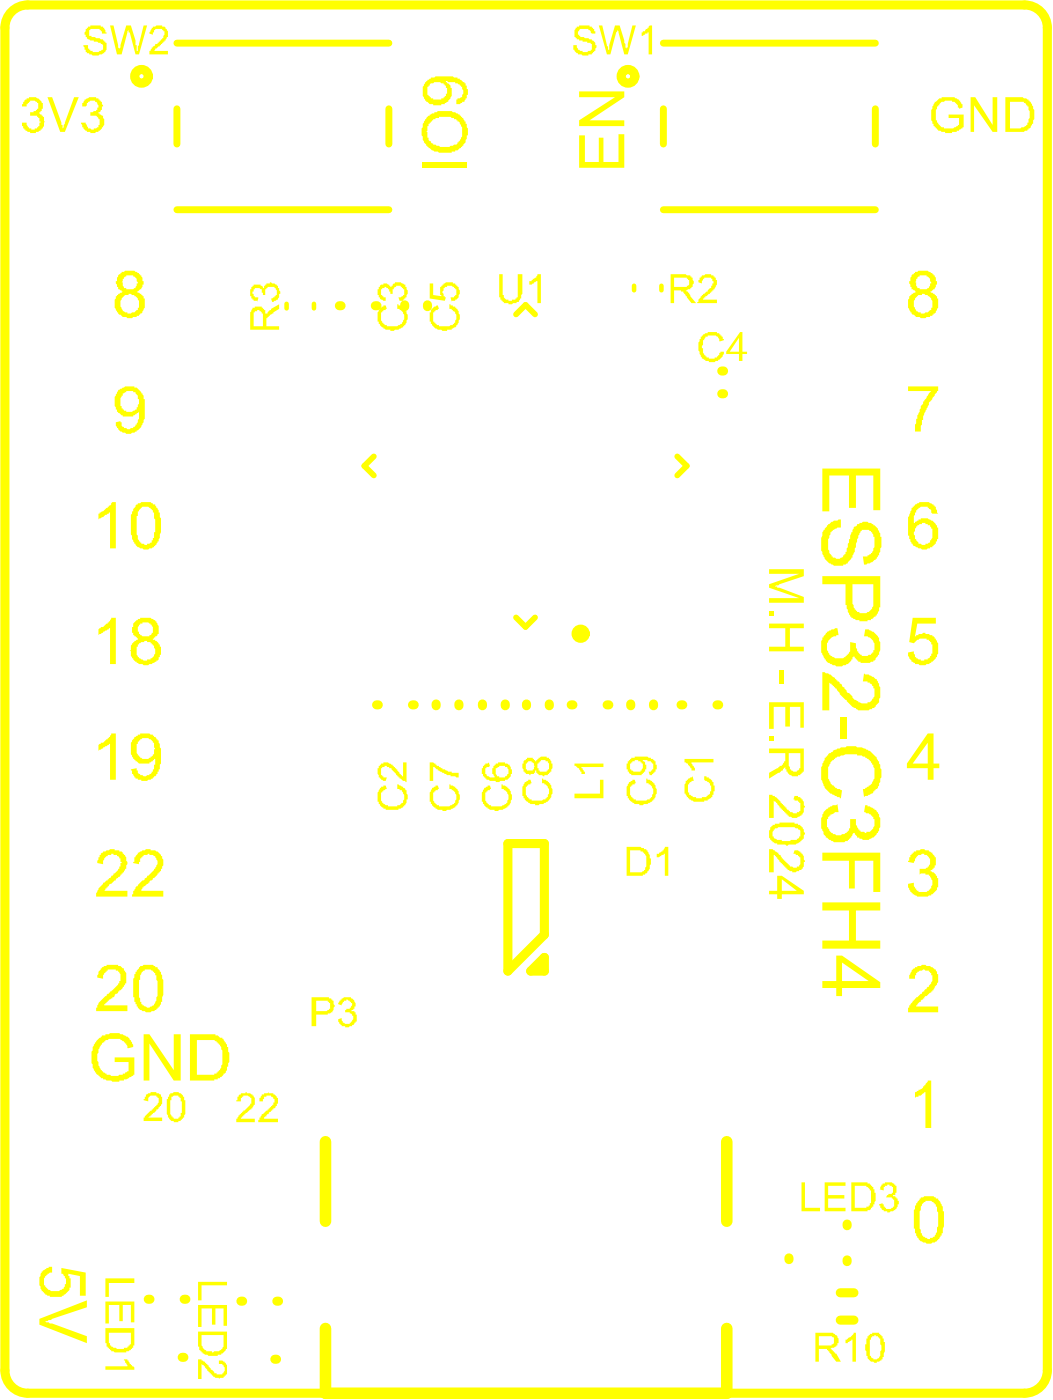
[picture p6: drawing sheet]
<svg xmlns="http://www.w3.org/2000/svg" width="77mm" height="102mm" viewBox="0 0 77 102" stroke-linecap="round" stroke-linejoin="round" font-family="sans-serif">
<g fill="none" stroke="#ff0" stroke-width=".67">
<path d="M.4 2v98.1M2 .4h72.8M76.5 2v98.1M24.8 22.3h.1M27.4 22.3h.1M29.6 22.3v.1M31.2 22.3v.1M52.7 28.8h.1M52.7 27.1h.1M27.5 51.5h.1M30.1 51.5h.2M31.9 51.4v.2"/>
<path d="M33.5 51.4v.2M35.2 51.4v.2M36.9 51.4v.2M38.5 51.4v.2M40.1 51.4v.2M41.7 51.5h.1M44.3 51.5h.2M46.1 51.4v.2M47.7 51.4v.2M49.7 51.5h.2M52.4 51.5h.1M37.1 61.6h2.7v6.7l-2.7 2.7z"/>
<path d="M38.8 71l1-1v1zM10.8 94.9h.2M13.3 99.2h.1M13.5 94.9h.1M17.6 95.1h.1M20.1 99.3h.1M20.2 95.1h.1M57.6 91.9v.1M61.4 96.5h1M61.4 94.5h1M61.9 92.1v.1M61.9 89.4v.2"/>
<path d="M2 101.8h72.8"/>
</g>
<path d="M23.8 97.1v4.7h29.3v-4.7M23.8 83.4v5.8M53.1 83.4v5.8" fill="none" stroke="#ff0" stroke-width=".85"/>
<path d="M12.9 15.3h15.5M12.9 3.2h15.5M12.9 8v2.5M28.4 8v2.5M48.4 15.3h15.5M48.4 3.2h15.5M48.4 8v2.5M63.9 8v2.5" fill="none" stroke="#ff0" stroke-width=".51"/>
<path d="M20.9 22.2v.3M22.9 22.2v.3M46.3 20.9v.3M48.3 20.9v.3" fill="none" stroke="#ff0" stroke-width=".33"/>
<path d="M27.3 33.4l-.7 .6 .7 .7M37.7 23l.7-.7 .7 .7M49.5 33.4l.7 .6-.7 .7M37.7 45.1l.7 .7 .7-.7" fill="none" stroke="#ff0" stroke-width=".42"/>
<g fill="#ff0">
<path d="M56.2 41.6h2.5v.5l-2.1 .8 2.1 .7v.4h-2.5v-.3h2.2l-2.2-.8v-.2l2.2-.8h-2.2z"/>
<path d="M56.2 44.6h.3v.4h-.3z"/>
<path d="M56.2 45.6h2.5v.3h-1v1.4h1v.3h-2.5v-.3h1.2v-1.4h-1.2z"/>
<path d="M56.9 48.9h.4v1.1h-.4z"/>
<path d="M56.2 51.3h2.5v1.9h-.2v-1.5h-.8v1.4h-.3v-1.4h-.9v1.6h-.3z"/>
<path d="M56.2 53.8h.3v.3h-.3z"/>
<path d="M56.2 58.1h.1a1.5 1.5 0 0 1 .9 .7l.5 .5 .2 .1h.3l.1-.1a.44 .44 0 0 0 .2-.5l-.2-.3h-.3l-.1-.1 .1-.2h.3h.1a.86 .86 0 0 1 .3 1.1l-.1 .1a.73 .73 0 0 1-1.1 .2l-.6-.6-.1-.3-.3-.2v1.3h-.3z"/>
<path d="M56.2 62.1h.2l.4 .2 .3 .4 .3 .3a.7 .7 0 0 0 1 .3l.1-.2a.38 .38 0 0 0-.2-.5l-.2-.2h-.2l.1-.3h.3a.78 .78 0 0 1 .4 1.1 .32 .32 0 0 1-.3 .4v.1a.83 .83 0 0 1-1.1-.5l-.8-.7v1.2h-.3z"/>
<path d="M60.1 34.2h4.2v3.1h-.5v-2.6h-1.3v2.4h-.5v-2.4h-1.4v2.7h-.5z"/>
<path d="M60.4 38.4h.1a.68 .68 0 0 1 .7-.4h.2v.6h-.2l-.4 .1a1.69 1.69 0 0 0 0 2h.1a.45 .45 0 0 0 .7-.1l.2-.3 .2-.9h.1v-.3l.2-.3a1.09 1.09 0 0 1 1.1-.7 1.22 1.22 0 0 1 .9 1.1h.1v.4a2.37 2.37 0 0 1-.4 1.2 .66 .66 0 0 1-.6 .4l-.3 .1-.1-.6h.3a1.13 1.13 0 0 0 .4-1.7l-.1-.1a.63 .63 0 0 0-.7-.2l-.2 .4-.2 .6a2.33 2.33 0 0 1-.6 1.5 1.32 1.32 0 0 1-1.9-1.3v-.2a1.78 1.78 0 0 1 .4-1.3z"/>
<path d="M60.3 46.2l.4-.2 .5-.1v.5h-.1v.1a.82 .82 0 0 0-.7 1 .82 .82 0 0 0 1 .6l.3-.1a.94 .94 0 0 0 .4-1.1l.4 .1a.55 .55 0 0 0 .2 .6l.1 .2a.66 .66 0 0 0 .7 .1 .66 .66 0 0 0 .4-.6v-.1a.72 .72 0 0 0-.8-.7l.1-.5h.1a1.26 1.26 0 0 1 1 1 1.26 1.26 0 0 1-.5 1.3 .63 .63 0 0 1-.7 .1h-.4l-.3-.3-.1-.2a1.12 1.12 0 0 1-1.7 .5h-.1a1.63 1.63 0 0 1-.4-1.8z"/>
<path d="M60.1 49.1l.2 .1a1.16 1.16 0 0 1 .8 .5l.6 .5a.87 .87 0 0 0 .5 .6l.1 .1a1.04 1.04 0 0 0 1.2 .4l.2-.2a.82 .82 0 0 0-.3-1.2v-.1h-.4l.1-.6 .1 .1h.2a1.24 1.24 0 0 1 .9 1.2 1.24 1.24 0 0 1-.5 1.2 1.24 1.24 0 0 1-1.3 .1l-1.9-1.9v2h-.5z"/>
<path d="M61.3 52.4h.5v1.6h-.5z"/>
<path d="M60.2 55.4h.1a1.96 1.96 0 0 1 1.2-.8h.1a2.36 2.36 0 0 1 1.5 .1 1.7 1.7 0 0 1 1.2 1.4l.1 .2a2.17 2.17 0 0 1-.4 1.4l-.3 .3-.6 .2-.1-.5a1.17 1.17 0 0 0 .8-1.7l-.1-.2a1.21 1.21 0 0 0-1.1-.6v-.1a2.83 2.83 0 0 0-1.6 .3v.1a1.24 1.24 0 0 0-.3 1.7l.3 .4 .5 .1-.1 .6a2.12 2.12 0 0 1-1.3-.9 2.33 2.33 0 0 1 .1-1.9z"/>
<path d="M60.1 59.3l.4-.3 .7-.2v.5h-.2a.87 .87 0 0 0-.6 1 .87 .87 0 0 0 .9 .7h.3a.81 .81 0 0 0 .5-1.1h.4v.4l.2 .3 .2 .2h.1a.67 .67 0 0 0 .8-.3 .67 .67 0 0 0-.2-.9v-.1l-.5-.2 .1-.5a1.64 1.64 0 0 1 1 .7 1.46 1.46 0 0 1-.4 1.7 .98 .98 0 0 1-1.5-.4l-.1 .3a.98 .98 0 0 1-1.4 .4 1.24 1.24 0 0 1-.8-1.2v-.5z"/>
<path d="M60.1 62.3h4.2v2.9h-.5v-2.3h-1.4v2h-.4v-2h-1.9z"/>
<path d="M60.1 65.9h4.2v.6h-1.8v2.2h1.8v.6h-4.2v-.6h1.9v-2.2h-1.9z"/>
<path d="M17.3 80.1l.4-.2a.7 .7 0 0 1 .7 .1 .7 .7 0 0 1 .2 .7h-.1l-.1 .4-.8 .6v.1h1v.2h-1.3v-.2l.1-.3 .8-.7a.45 .45 0 0 0-.1-.7h-.2a.32 .32 0 0 0-.3 .4h-.3v-.1z"/>
<path d="M19.1 80h.2v-.1a.78 .78 0 0 1 1 .4v.4h-.1a.44 .44 0 0 1-.3 .4l-.6 .7h1v.2h-1.4a1.5 1.5 0 0 1 .7-.9l.4-.4a.3 .3 0 0 0 0-.4 .3 .3 0 0 0-.2-.2h-.3h-.2l-.1 .4h-.3v-.3h.1z"/>
<path d="M10.7 80l.3-.1v-.1h.3a.63 .63 0 0 1 .5 .9l-1 1h1v.2h-1.3v-.2l.8-.9a.4 .4 0 0 0 .3-.5 .4 .4 0 0 0-.5-.2l-.3 .1v.3l-.3-.1 .1-.3h.1z"/>
<path d="M1.7 7.4h.1a.74 .74 0 0 1 .9-.3 .74 .74 0 0 1 .4 .8l-.3 .4 .2 .1 .2 .2a.82 .82 0 0 1-.4 1 .82 .82 0 0 1-1-.2l-.2-.2v-.2h.3a.32 .32 0 0 0 .4 .4v.1h.2v-.1a.32 .32 0 0 0 .4-.4h.1l-.1-.2a.32 .32 0 0 0-.4-.3h-.3v-.3h.3v-.1a.32 .32 0 0 0 .3-.4 .35 .35 0 0 0-.5-.3l-.4 .2v.2h-.3z"/>
<path d="M3.5 7.1h.3l.7 2h.1v.3l.8-2.3h.4l-1.1 2.5h-.3z"/>
<path d="M6.2 7.3l.3-.2a.85 .85 0 0 1 .9 .4l.1 .2-.1 .2a.44 .44 0 0 1-.3 .4h.2v.1a.48 .48 0 0 1 .3 .6 .88 .88 0 0 1-1 .7v-.1h-.3l-.3-.3-.1-.3h.4v.1a.45 .45 0 0 0 .6 .4v-.1a.45 .45 0 0 0 .4-.5 .49 .49 0 0 0-.7-.4v-.3l.4-.1a.46 .46 0 0 0 .1-.5 .46 .46 0 0 0-.5-.2l-.3 .1v.3h-.3v-.3h.1z"/>
<path d="M68.3 7.4a1.51 1.51 0 0 1 1.7-.1l.3 .3v.3h-.3a.86 .86 0 0 0-.7-.5 .86 .86 0 0 0-.9 .5 1.04 1.04 0 0 0 .5 1.4 1.15 1.15 0 0 0 1.1-.2v-.5h-.7v-.2h1.1v.9l-.2 .1a1.85 1.85 0 0 1-1.2 .3v-.1h-.1a.9 .9 0 0 1-.8-.7 1.68 1.68 0 0 1 .2-1.5z"/>
<path d="M70.9 7.1h.3l1.3 2v-2h.3v2.5h-.3l-1.4-1.9v1.9h-.2z"/>
<path d="M66.3 28.2h2.2v.4h-.1l-.3 .6a3.6 3.6 0 0 0-.8 1.7v.6h-.5a2.4 2.4 0 0 1 .4-1.4l.2-.8h.1l.5-.7h-1.7z"/>
<path d="M66.7 45.1h1.6v.5h-1.3l-.2 .9 .6-.3 .3 .1a1.02 1.02 0 0 1 .7 1.6 .87 .87 0 0 1-.5 .5 1.03 1.03 0 0 1-1.6-.7l.4-.1v.1a.64 .64 0 0 0 1 .5 .44 .44 0 0 0 .3-.4h.1v-.7h-.1a.3 .3 0 0 0-.3-.3v-.1h-.2a.67 .67 0 0 0-.8 .3l-.3-.1z"/>
<path d="M66.5 62.5l.1-.1a1.45 1.45 0 0 1 1.2-.3l.1 .1a.77 .77 0 0 1 .4 1.1l-.4 .4a.95 .95 0 0 1 .6 .8 .95 .95 0 0 1-.4 .9 1.15 1.15 0 0 1-1.8-.6v-.2l.4-.1v.3h.1a.45 .45 0 0 0 .5 .4h.3a.68 .68 0 0 0 .3-1.1l-.1-.2h-.2v-.1h-.3l-.1 .1v-.4a.57 .57 0 0 0 .7-.3 .57 .57 0 0 0-.2-.7h-.2v-.1a.66 .66 0 0 0-.6 .3h-.1l-.1 .4-.4-.1z"/>
<path d="M66.6 70.9a1.26 1.26 0 0 1 1.4-.2l.2 .1a.91 .91 0 0 1 .1 1.3l-.1 .3-.6 .4-.7 .8h1.6v.4h-2.2v-.1a1.23 1.23 0 0 1 .6-.9l.7-.7a.98 .98 0 0 0 .4-1.2l-.2-.2a.67 .67 0 0 0-1 .5v.1h-.4v-.2z"/>
<path d="M66.8 79.8l.5-.2 .5-.6h.2v3.4h-.4v-2.7l-.1 .2-.7 .3z"/>
<path d="M3 92.9l.4-.2h.2v-.1h.2v.4l-.2 .1a.69 .69 0 0 0-.4 .8 .69 .69 0 0 0 .9 .4 .75 .75 0 0 0 .7-.9l-.3-.3v-.4l1.8 .3v1.7h-.5v-1.5l-.8-.1v.1a1 1 0 0 1-.3 1.4 .63 .63 0 0 1-.7 .2 1.21 1.21 0 0 1-1-.6l-.1-.9z"/>
<path d="M2.9 96.4l3.4-1.4v.5l-3 1 3 1.1v.6l-3.4-1.4z"/>
<path d="M6.9 76.2l.5-.5h.2a1.68 1.68 0 0 1 1.9 .2l.2 .4v.2l-.4 .1v-.2a.99 .99 0 0 0-1.1-.5h-.2a1.03 1.03 0 0 0-.8 1l-.1 .1a1.78 1.78 0 0 0 .4 1.4l.6 .2a1.9 1.9 0 0 0 1.3-.3v-.7h-1v-.3h1.4v1.2l-.2 .1a2.17 2.17 0 0 1-1.4 .4h-.1a.56 .56 0 0 1-.6-.2h-.1l-.2-.2a2.24 2.24 0 0 1-.5-1.8z"/>
<path d="M10.5 75.6h.4l1.8 2.6v-2.6h.5v3.4h-.5l-1.8-2.7v2.7h-.4z"/>
<path d="M7.4 70.8a1.45 1.45 0 0 1 1.5-.1 1.11 1.11 0 0 1 .3 1.2l-1.6 1.6h1.7v.4h-2.3v-.2a2.61 2.61 0 0 1 1-1.2l.2-.1a1.05 1.05 0 0 0 .5-1.3l-.2-.2a.6 .6 0 0 0-.9 .3l-.1 .1v.2l-.4-.1 .1-.4z"/>
<path d="M7.2 37.5l.7-.4 .3-.4h.3v3.4h-.5v-2.6l-.8 .5z"/>
<path d="M7.2 46l.7-.4 .2-.5h.4v3.4h-.5v-2.6l-.8 .5z"/>
<path d="M7.2 54.4l.7-.4 .2-.4h.4v3.4h-.5v-2.6l-.8 .5z"/>
<path d="M57.6 55v1l.1 .1a.35 .35 0 0 0 .5 .3l.3-.3v-1.1zM56.2 54.7h2.5v1.3a.38 .38 0 0 1-.2 .5 .61 .61 0 0 1-.6 .2 .61 .61 0 0 1-.5-.5v-.2a.6 .6 0 0 1-.6 .5l-.6 .4v-.4l.6-.4 .1-.1h.2l.2-.4h.1v-.6h-1.2z"/>
<path d="M56.5 60.6v.1a.36 .36 0 0 0 .2 .6 1.62 1.62 0 0 0 1.2 .1h.1a.46 .46 0 0 0 .5-.6v-.1a1.64 1.64 0 0 0-1.3-.3 .56 .56 0 0 0-.6 .2zM56.3 60.4l.1-.1h.2v-.1l.6-.1a1.89 1.89 0 0 1 1.2 .2l.2 .1a.75 .75 0 0 1-.4 1.2l-.1 .1h-.5l-.1 .1-.1-.1a1.19 1.19 0 0 1-1.2-.5z"/>
<path d="M57.1 64.3v.8h1.1zM56.8 64h.3l1.6 1.1v.3h-1.6v.3h-.3v-.3h-.6v-.3h.6z"/>
<path d="M62.3 42.7v1.4v.2a.75 .75 0 0 0 1 .5 .75 .75 0 0 0 .5-.9v-1.2zM60.1 42.1h4.2v2.3l-.1 .1a.87 .87 0 0 1-.8 .8v.1h-.6v-.1h-.2a1.09 1.09 0 0 1-.8-1.1v-1.5h-1.7z"/>
<path d="M61.5 70.3v1.4h1.9zM61.1 69.8h.4l2.8 2v.4h-2.8v.6h-.4v-.6h-1v-.5h1z"/>
<path d="M12.5 80.1l-.1 .5a1.35 1.35 0 0 0 .3 1.2h.2a.32 .32 0 0 0 .3-.5h.1a1.45 1.45 0 0 0-.3-1.2zM12.4 80a.48 .48 0 0 1 .7-.1l.2 .1a1.45 1.45 0 0 1 .2 1.2v.4a.7 .7 0 0 1-1 .3 1.4 1.4 0 0 1-.3-1.3v-.3h.1z"/>
<path d="M73.8 7.4v2h.7l.1-.1a.32 .32 0 0 0 .4-.3h.1v-.3l.1-.1v-.5l-.1-.1v-.2h-.1a.45 .45 0 0 0-.5-.4zM73.4 7.1h1a1.09 1.09 0 0 1 1.1 .7v.1a1.27 1.27 0 0 1-.4 1.5l-.1 .1a.63 .63 0 0 1-.6 .1h-1z"/>
<path d="M66.9 20.4a.56 .56 0 0 0 .2 .7 .56 .56 0 0 0 .7-.1 .54 .54 0 0 0 0-.8 .54 .54 0 0 0-.8 .1zM66.8 21.8l-.1 .2a.69 .69 0 0 0 .4 .8 .69 .69 0 0 0 .8-.1l.1-.1a.76 .76 0 0 0-.7-1.1v.1h-.2zM66.6 20.1a1.15 1.15 0 0 1 1.7 .2l.1 .5h-.1v.3l-.4 .2 .1 .1a.81 .81 0 0 1 .5 1l-.1 .3a1.15 1.15 0 0 1-1.1 .5 1.15 1.15 0 0 1-1-.8 .91 .91 0 0 1 .6-1.1l-.1-.1a.44 .44 0 0 1-.3-.4l-.1-.3h.1z"/>
<path d="M66.6 37.1h.1a1.08 1.08 0 0 1 1.5-.2l.1 .1 .2 .5h-.4h-.1a.55 .55 0 0 0-.4-.5 .55 .55 0 0 0-.6 .3h-.1v.2a.63 .63 0 0 0-.2 .6v.2a.97 .97 0 0 1 1.7 .2l.1 .1v.3a1.08 1.08 0 0 1-.4 1v.1h-.2a.48 .48 0 0 1-.6 .1 .66 .66 0 0 1-.6-.4h-.1l-.1-.2a2.63 2.63 0 0 1-.2-1.5v-.2zM66.9 38.5l-.2 .4 .1 .3a.61 .61 0 0 0 .4 .6 .61 .61 0 0 0 .6-.1l.1-.1a1.12 1.12 0 0 0 0-1.2l-.3-.1v-.1h-.3v.1h-.1z"/>
<path d="M67.8 54.3l-1.1 1.5h1.1zM67.8 53.6h.4v2.2h.4v.3h-.4v.9h-.4v-.9h-1.6v-.3z"/>
<path d="M67.3 88l-.1 .5v.9a1.13 1.13 0 0 0 .4 1.1 .65 .65 0 0 0 .8-.8l.1-.1v-1l-.1-.1v-.3h-.1a.52 .52 0 0 0-.3-.5 .52 .52 0 0 0-.6 .2zM67.2 87.6h.1a.63 .63 0 0 1 .6-.2h.2a1.09 1.09 0 0 1 .8 1.1v.7a2.4 2.4 0 0 1-.3 1.3h-.1a.91 .91 0 0 1-1.5-.1l-.1-.3h-.1v-.3h-.1v-.8a1.9 1.9 0 0 1 .4-1.2z"/>
<path d="M14.4 76v2.5h.7a.95 .95 0 0 0 1.1-.5v-.5a1.64 1.64 0 0 0-.2-1.2l-.2-.1a.63 .63 0 0 0-.7-.2zM13.9 75.6h1.7a1.4 1.4 0 0 1 1 .7v.1a2.18 2.18 0 0 1 0 1.7l-.3 .4a1.41 1.41 0 0 1-1.2 .5h-1.2z"/>
<path d="M10.3 71.1l-.1 .5v.9a1.13 1.13 0 0 0 .4 1.1h.1a.74 .74 0 0 0 .7-.6l.1-.2v-1.1l-.1-.1v-.3h-.1a.52 .52 0 0 0-.3-.5 .52 .52 0 0 0-.6 .2zM10.2 70.7a.63 .63 0 0 1 .7-.2h.2a1.09 1.09 0 0 1 .7 1l.1 .1v1.1l-.1 .2a1.21 1.21 0 0 1-.5 1h-.1a.96 .96 0 0 1-1.3-.7h-.1v-.3h-.1v-.8a1.9 1.9 0 0 1 .4-1.3z"/>
<path d="M9 20.4a.56 .56 0 0 0 .2 .7 .56 .56 0 0 0 .7-.1 .54 .54 0 0 0-.1-.8 .54 .54 0 0 0-.7 .1zM8.9 21.8l-.1 .2a.69 .69 0 0 0 .3 .8 .69 .69 0 0 0 .9-.1l.1-.1a.76 .76 0 0 0-.7-1.1v.1h-.3zM8.6 20.1a1.15 1.15 0 0 1 1.8 .2l.1 .5h-.1l-.1 .3-.3 .2 .1 .1a.81 .81 0 0 1 .5 1l-.1 .3a1.15 1.15 0 0 1-1.2 .5 1.15 1.15 0 0 1-.9-.8 .91 .91 0 0 1 .6-1.1l-.1-.1a.44 .44 0 0 1-.4-.4v-.3z"/>
<path d="M9 28.7v.1a.81 .81 0 0 0 .1 1.2l.1 .1a.75 .75 0 0 0 1-.8l-.1-.3a.6 .6 0 0 0-1-.3zM8.6 28.5a1.34 1.34 0 0 1 1.5-.1 1.48 1.48 0 0 1 .5 1.4 1.8 1.8 0 0 1-.8 1.8h-.1a.9 .9 0 0 1-1.2-.7l.3-.1 .1 .1a.32 .32 0 0 0 .3 .4l.1 .1 .3-.1a.59 .59 0 0 0 .5-.6l.1-.1v-.6v.1a1.08 1.08 0 0 1-1.3 .3l-.1-.1a1.07 1.07 0 0 1-.3-1.6z"/>
<path d="M10.1 37.4v.3h-.1v.9a1.85 1.85 0 0 0 .3 1.1l.3 .1a.73 .73 0 0 0 .7-.8v-.1v-.9v-.1v-.4h-.1a.52 .52 0 0 0-.5-.5 .52 .52 0 0 0-.5 .4zM9.9 36.9a1.19 1.19 0 0 1 1.4 0l.2 .2 .1 .4h.1l.1 1a2.4 2.4 0 0 1-.4 1.3h-.1a.91 .91 0 0 1-1.5-.1 2.97 2.97 0 0 1-.2-1.7v-.4z"/>
<path d="M10.2 45.7a.56 .56 0 0 0 0 .6 .56 .56 0 0 0 .5 .2 .52 .52 0 0 0 .5-.6 .52 .52 0 0 0-.7-.4zM10.1 47.1v.1a.72 .72 0 0 0 0 .7 .72 .72 0 0 0 .6 .4l.1-.1a.65 .65 0 0 0 .5-.6 .65 .65 0 0 0-.5-.7l-.2-.1zM9.7 45.6l.1-.1a1.1 1.1 0 0 1 1.5-.2 .81 .81 0 0 1 .1 1.2l-.1 .2h-.2a.95 .95 0 0 1 .7 1 .95 .95 0 0 1-.9 .8 .98 .98 0 0 1-1.2-.4l-.1-.2a1.26 1.26 0 0 1 .2-1.1l.4-.1-.4-.2-.1-.3h-.1z"/>
<path d="M10.1 54.2v.1a.8 .8 0 0 0 .4 1.2h.3l.1-.1a.45 .45 0 0 0 .4-.5v-.2v-.1a.64 .64 0 0 0-.4-.6 .64 .64 0 0 0-.7 0zM9.8 53.9h.1a1.06 1.06 0 0 1 1.1-.2 1.06 1.06 0 0 1 .7 .9l.1 .1v1.1l-.1 .1v.3h-.1a.9 .9 0 0 1-.8 .8l-.1 .1a1.08 1.08 0 0 1-1-.5l-.1-.4 .4-.1 .1 .3a.55 .55 0 0 0 .5 .3 .55 .55 0 0 0 .5-.3l.2-.2v-.8v.1a1.02 1.02 0 0 1-1.3 .2 1.02 1.02 0 0 1-.4-1.2v-.2z"/>
</g>
<path d="M30.9 12h3.2" fill="none" stroke="#ff0" stroke-width=".42"/>
<g fill="#ff0">
<path d="M42.3 9.9h.4v1.9h1v-1.7h.4v1.7h1.1v-2h.4v2.5h-3.3z"/>
<path d="M42.3 6.7h3.3v.4l-2.5 1.7h2.5v.4h-3.3v-.4l2.6-1.7h-2.6z"/>
<path d="M7.3 62.5l.2-.3 .5-.1h.4l.5 .1a1.18 1.18 0 0 1 .3 1.3l-1.6 1.6h1.7v.4h-2.3a1.51 1.51 0 0 1 .9-1.2l.4-.5a.58 .58 0 0 0 .4-.5h.1v-.2h.1l-.1-.2a.43 .43 0 0 0-.5-.4v-.1l-.3 .1a.6 .6 0 0 0-.5 .7l-.4-.1z"/>
<path d="M10.1 62.3l.6-.2h.3a.9 .9 0 0 1 .9 1.1l-.1 .3v.2l-1 .9-.3 .2-.2 .3h-.1h1.7v.4h-2.3l.1-.3a2.87 2.87 0 0 1 1-1.1l.6-.6a.55 .55 0 0 0 .2-.7 .55 .55 0 0 0-.6-.3v-.1l-.4 .1-.3 .2v.5l-.5-.1 .1-.1v-.4h.1z"/>
<path d="M36.5 20h.2v1.4a.59 .59 0 0 0 .9 .5v-.1a.38 .38 0 0 0 .2-.5v-1.3h.4v1.5l-.1 .1v.2h-.1a.45 .45 0 0 1-.5 .4h-.1h-.6l-.3-.3v-.2z"/>
<path d="M38.7 20.5h.1l.1-.1 .3-.1 .1-.3h.2v2.2h-.2v-1.7l-.5 .3h-.1z"/>
<path d="M6.3 2.1a1.08 1.08 0 0 1 1.1-.2l.2 .1 .1 .4h.1v.1h-.4a.32 .32 0 0 0-.4-.4 .34 .34 0 0 0-.5 .3v.2l.9 .3a.61 .61 0 0 1 .4 .5 .61 .61 0 0 1-.4 .6l-.3 .1a.56 .56 0 0 1-.6-.2l-.2-.1-.2-.5h.3v.1a.3 .3 0 0 0 .4 .3v.1h.4l.1-.1a.26 .26 0 0 0 .2-.2 .26 .26 0 0 0-.1-.3v-.1l-.6-.1a.43 .43 0 0 1-.5-.5h-.1z"/>
<path d="M8 1.9h.3l.4 1.8 .5-1.8h.4l.3 1.1v.3h.1v.4h.1v-.3l.4-1.5h.2l-.5 2.1h-.3l-.4-1.6h-.1v-.3l-.5 1.9h-.4z"/>
<path d="M11.1 2a.73 .73 0 0 1 1.1 .2l.1 .1a.55 .55 0 0 1-.2 .6l-.8 .8h1v.3h-1.4v-.3h.1l.1-.2 .2-.3a.92 .92 0 0 0 .7-.8l-.1-.1a.44 .44 0 0 0-.6-.2v.3h-.1v.1h-.3z"/>
<path d="M42 2a1.38 1.38 0 0 1 1.2-.1l.2 .2 .1 .4h-.3l-.1-.2a.72 .72 0 0 0-.8-.1 .24 .24 0 0 0-.1 .2 .24 .24 0 0 0 .2 .2v.1l.6 .1 .1 .1a.42 .42 0 0 1 .4 .4h.1l-.1 .4-.3 .3h-.2v.1l-.8-.1-.3-.4v-.3h.2a.34 .34 0 0 0 .4 .4v.1a.56 .56 0 0 0 .6-.2h.1a.34 .34 0 0 0-.2-.5l-.1-.1h-.6v-.1a.32 .32 0 0 1-.3-.4z"/>
<path d="M43.7 1.9h.3l.3 1.5h.1v.3l.5-1.8h.4l.5 1.8 .4-1.8h.2l-.6 2.1h-.2l-.5-1.9-.5 1.9h-.3z"/>
<path d="M46.9 2.4l.2-.1 .4-.4h.1v2.1h-.2v-1.6l-.5 .2z"/>
<path d="M61.8 97.9a.87 .87 0 0 0 .5-.5h.2v2.1h-.2v-1.6l-.4 .2v.1h-.1z"/>
<path d="M18.4 21a.44 .44 0 0 1 .6-.2l.3 .3a.32 .32 0 0 1 .4-.4v-.1l.2 .1a.32 .32 0 0 1 .4 .4 .33 .33 0 0 1 .1 .5l-.1 .3-.4 .2-.1-.3 .2-.1a.42 .42 0 0 0 .2-.5 .42 .42 0 0 0-.6-.2l-.1 .1a.38 .38 0 0 0-.1 .5h-.2l-.1-.3a.28 .28 0 0 0-.2-.3 .28 .28 0 0 0-.3 .1h-.1l-.1 .4h.1l.1 .2h.3l-.1 .4-.1-.1a.3 .3 0 0 1-.3-.4h-.1v-.5h.1z"/>
<path d="M51.1 20.3l.2-.1a.63 .63 0 0 1 .6-.2v.1a.3 .3 0 0 1 .4 .4h.1v.3a1.55 1.55 0 0 1-.9 .8l-.2 .3h1.1v.3h-1.5l.3-.6 .7-.5v-.2l.2-.2-.1-.2a.44 .44 0 0 0-.6-.2l-.1 .2v.2l-.3-.1z"/>
<path d="M24.8 73.1l.1-.1a.64 .64 0 0 1 .7-.1 .64 .64 0 0 1 .4 .7l-.4 .3h.2a.61 .61 0 0 1 .1 .9l-.3 .2a.64 .64 0 0 1-.9-.5l.3-.1a.39 .39 0 0 0 .3 .4 .39 .39 0 0 0 .4-.2l.1-.2a.46 .46 0 0 0-.6-.4v-.2l.2-.1a.34 .34 0 0 0 .2-.5l-.3-.2v.1l-.3 .1v.3l-.3-.1z"/>
<path d="M58.5 86.4h.3v1.9h1.1v.2h-1.4z"/>
<path d="M60.2 86.4h1.6v.3h-1.3v.6h1.2v.3h-1.2v.7h1.3v.2h-1.6z"/>
<path d="M64.4 86.6l.1-.1a.57 .57 0 0 1 .6-.1 .57 .57 0 0 1 .4 .5l-.1 .4h-.2v.1a.3 .3 0 0 1 .4 .4v.2a.64 .64 0 0 1-1 .5 .44 .44 0 0 1-.3-.4l-.1-.1 .3-.1v.1a.32 .32 0 0 0 .5 .3h.1a.44 .44 0 0 0 .2-.6h-.1a.38 .38 0 0 0-.5-.2l.2-.3h.2a.38 .38 0 0 0 .1-.5h-.2v-.1h-.2v.1h-.3v.3l-.3-.1h.1z"/>
<path d="M14.5 93.7h2.1v.2h-1.9v1.1h-.2z"/>
<path d="M14.5 95.4h2.1v1.5h-.3v-1.3h-.6v1.2h-.2v-1.2h-.8v1.4h-.2z"/>
<path d="M14.5 99.3h.2v.1l.3 .1 .4 .6 .2 .2h.2v.1a.46 .46 0 0 0 .6-.2v-.1a.34 .34 0 0 0-.4-.4v-.4v.1h.2l.2 .2a.63 .63 0 0 1 .2 .7 .6 .6 0 0 1-1 .3l-.9-.9v1.1h-.2z"/>
<path d="M7.7 93.4h2.1v.4h-1.8v1h-.3z"/>
<path d="M7.7 95.1h2.1v1.5h-.2v-1.2h-.6v1.1h-.3v-1.1h-.7v1.3h-.3z"/>
<path d="M7.7 99.8h1.7h-.1l-.1-.2h-.1v-.2v-.1h.2l.2 .4 .3 .2v.2h-2.1z"/>
<path d="M42 58h1.8v-1h.3v1.3h-2.1z"/>
<path d="M42 55.8h2.1v.3h-1.6l.1 .3h.1v.2h-.2v-.2h-.1l-.1-.3-.3-.1z"/>
<path d="M48 62.4h.1v-.1l.3-.1 .2-.3h.2v2.1h-.2v-1.6l-.5 .2h-.1z"/>
<path d="M45.9 57.2l.3-.1v-.1h.2v.2v.1a.32 .32 0 0 0-.4 .4v.3a.81 .81 0 0 0 1 .5h.2a.68 .68 0 0 0 .3-1.1l-.1-.2h-.2v-.3l.2 .1a.97 .97 0 0 1 .4 1.4l-.5 .4h-.2a1.24 1.24 0 0 1-1.2-.4 1.23 1.23 0 0 1 0-1.2z"/>
<path d="M38.3 57.2l.3-.1v-.1h.1l.1 .2-.1 .1a.32 .32 0 0 0-.3 .4v.3a.81 .81 0 0 0 1 .5h.2a.68 .68 0 0 0 .3-1.1l-.1-.2h-.2v-.3l.2 .1a.97 .97 0 0 1 .4 1.4l-.5 .4h-.2a1.24 1.24 0 0 1-1.2-.4 1.23 1.23 0 0 1 0-1.2z"/>
<path d="M31.6 57.6l.2-.1v-.1h.2l.1 .3h-.1a.32 .32 0 0 0-.4 .5v.2a.81 .81 0 0 0 1.1 .5 .66 .66 0 0 0 .5-1.1l-.2-.1h-.2v-.4l.2 .1a.97 .97 0 0 1 .4 1.4l-.3 .3-.4 .1a1.24 1.24 0 0 1-1.1-.4 1.23 1.23 0 0 1 0-1.2z"/>
<path d="M31.4 55.7h.2l.3 .3h.2l.2 .2h.2l.2 .2 .8 .1v.3l-.8-.2-1.1-.5v1h-.2z"/>
<path d="M35.4 57.6l.2-.1v-.1h.2l.1 .3h-.1a.32 .32 0 0 0-.4 .5v.2a.81 .81 0 0 0 1.1 .5 .66 .66 0 0 0 .5-1.1l-.2-.1h-.2v-.4l.2 .1a.97 .97 0 0 1 .4 1.4l-.3 .3-.4 .1a1.24 1.24 0 0 1-1.1-.4 1.23 1.23 0 0 1 0-1.2z"/>
<path d="M31.5 22.7l.4-.4h.1l.1 .3-.1 .1a.32 .32 0 0 0-.4 .4 .38 .38 0 0 0 .2 .5v.1a1.52 1.52 0 0 0 1.3 .1v-.1a.59 .59 0 0 0-.1-1v-.1h-.2v-.4l.4 .2a.9 .9 0 0 1 .4 .9 .9 .9 0 0 1-.6 .7v.1h-.3v.1h-.4l-.1-.1a.85 .85 0 0 1-.8-.9z"/>
<path d="M31.4 20.7h.2v.9h.6a.6 .6 0 0 1 .3-.9l.1-.1a.85 .85 0 0 1 .9 .5l.1 .2a.66 .66 0 0 1-.4 .6v.1h-.2v.1l-.1-.4h.1a.32 .32 0 0 0 .3-.4 .49 .49 0 0 0-.6-.4 .49 .49 0 0 0-.3 .7l.2 .1-.1 .3-1.1-.2z"/>
<path d="M51.2 24.6l.1-.2a1.16 1.16 0 0 1 1.4 .1l.2 .4h-.4a.49 .49 0 0 0-.6-.4 .44 .44 0 0 0-.5 .4h-.1v.1a1.26 1.26 0 0 0 .3 1.1h.2v.1h.4v-.1a.3 .3 0 0 0 .3-.3l.1-.1h.3a.9 .9 0 0 1-1.3 .7l-.2-.1a.66 .66 0 0 1-.3-.6l-.1-.1v-.2a.55 .55 0 0 1 .2-.6z"/>
<path d="M27.7 22.5l.3-.1v-.1h.2l.1 .3-.1 .1a.32 .32 0 0 0-.4 .4v.2a.81 .81 0 0 0 1 .5 .66 .66 0 0 0 .7-.3 .66 .66 0 0 0-.1-.8l-.2-.1h-.2v-.4l.2 .1a.92 .92 0 0 1 .6 1.1 .92 .92 0 0 1-1 .7 .92 .92 0 0 1-1.1-.4l-.1-.2v-.7z"/>
<path d="M27.7 21l.2-.2a.51 .51 0 0 1 .7 .3 .46 .46 0 0 1 .6-.5l.2 .1a.44 .44 0 0 1 .3 .4 .4 .4 0 0 1-.1 .6l-.2 .3h-.2l-.1-.3a.34 .34 0 0 0 .4-.4v-.2h-.1a.39 .39 0 0 0-.4-.2 .39 .39 0 0 0-.3 .4v.2h-.2l-.1-.4-.2-.1a.39 .39 0 0 0-.4 .3 .39 .39 0 0 0 .3 .4h.1v.3a.43 .43 0 0 1-.5-.4h-.1z"/>
<path d="M27.7 57.6l.3-.1v-.1h.2l.1 .3h-.3v.1a.44 .44 0 0 0-.2 .6l.2 .4a1.27 1.27 0 0 0 1.3 0l.1-.1a.48 .48 0 0 0 0-.7 .44 .44 0 0 0-.4-.3v-.4l.4 .2a.45 .45 0 0 1 .3 .5 .92 .92 0 0 1-.4 1.1l-.3 .1a1.32 1.32 0 0 1-1.3-.4 1.23 1.23 0 0 1 0-1.2z"/>
<path d="M27.7 56v-.1a.65 .65 0 0 1 1.1 .2l.6 .6v-1h.3v1.5l-.5-.3-.6-.8h-.2l-.1-.1-.3 .1a.44 .44 0 0 0-.2 .5l.2 .2h.3l-.1 .3-.4-.1-.1-.2a.63 .63 0 0 1-.1-.7h.1z"/>
<path d="M50.1 57.1l.5-.4 .1 .4a.46 .46 0 0 0-.5 .6 .44 .44 0 0 0 .4 .5h.2v.1h.5v-.1h.3l.1-.1a.55 .55 0 0 0 .2-.6 .55 .55 0 0 0-.4-.4l-.1-.1v-.3l.4 .1 .3 .4v.2h.1a1.08 1.08 0 0 1-.4 1 1.57 1.57 0 0 1-1.5 0v-.1a.86 .86 0 0 1-.2-1.1z"/>
<path d="M50 55.5h2.1v.2h-1.6l.3 .4v.2h-.3v-.2h-.1l-.2-.3-.2-.1z"/>
<path d="M31.3 9l-.1 .3a1.03 1.03 0 0 0 .9 1.4 1.24 1.24 0 0 0 1.7-.8 1.14 1.14 0 0 0-.7-1.3h-.1a1.52 1.52 0 0 0-1.3 .1zM31 8.7l.3-.2a2.3 2.3 0 0 1 2.3-.1l.1 .1a1.45 1.45 0 0 1 .5 1.1v.1a1.99 1.99 0 0 1-.5 1.1l-.4 .2a1.79 1.79 0 0 1-2.4-.8l-.1-.8z"/>
<path d="M31.2 6.3v.2a.38 .38 0 0 0 .2 .5l.2 .3h.6v-.1a.3 .3 0 0 0 .4-.4h.1v-.4h-.1a.3 .3 0 0 0-.4-.3l-.1-.1h-.4l-.2 .1zM31 6h.1a1.13 1.13 0 0 1 1.1-.4h.4a1.48 1.48 0 0 1 1.3 .5h.1l.1 .4h.1l-.1 .7h-.1l-.1 .2h-.1l-.2 .2h-.3v-.3l.2-.1a.48 .48 0 0 0 .3-.6 .97 .97 0 0 0-1-.6l-.2-.1 .1 .2a.8 .8 0 0 1 0 1.3l-.1 .1a1.16 1.16 0 0 1-1.6-.2l-.1-.3v-.7z"/>
<path d="M59.8 97.6v.7h.8a.35 .35 0 0 0 .3-.5l-.2-.2zM59.6 97.4h1.1a.64 .64 0 0 1 .5 .9l-.5 .3 .4 .3 .3 .6h-.3l-.7-.9h-.6v.9h-.2z"/>
<path d="M63.6 97.7v.2h-.1v.8a.46 .46 0 0 0 .3 .6 .42 .42 0 0 0 .4-.1 .42 .42 0 0 0 .1-.5h.1v-.4l-.1-.1a.38 .38 0 0 0-.2-.5l-.1-.1zM63.4 97.6a.55 .55 0 0 1 .6-.2 .55 .55 0 0 1 .5 .4v.2a1.68 1.68 0 0 1 0 1.3l-.1 .1-.4 .1v.1l-.4-.1-.2-.2-.2-.6v-.5h.1z"/>
<path d="M18.5 22.8v1h.7v-.7a.42 .42 0 0 0-.4-.4zM18.4 22.5l.3-.1a.38 .38 0 0 1 .5 .2l.2 .1v.2l.1 .1 .3-.4 .6-.4v.4l-.9 .6v.6h.9v.3h-2.1v-1.3z"/>
<path d="M49.2 20.3v.7h.6a.36 .36 0 0 0 .5-.3 .36 .36 0 0 0-.4-.4zM49 20h1.1l.1 .1a.3 .3 0 0 1 .4 .4h.1l-.1 .3a.3 .3 0 0 1-.4 .3l-.1 .1 .2 .2 .1 .2 .4 .6h-.3l-.6-.9h-.2v-.1h-.5v1h-.2z"/>
<path d="M23.1 73.1v.8h.6a.34 .34 0 0 0 .4-.4 .32 .32 0 0 0-.4-.4zM22.8 72.9h1.2v.1a.32 .32 0 0 1 .4 .4v.1v.1a.35 .35 0 0 1-.5 .5h-.8v.9h-.3z"/>
<path d="M62.4 86.7v1.6h.7a.67 .67 0 0 0 .5-1v-.3l-.3-.3zM62.2 86.4h1.2v.1a1.09 1.09 0 0 1 .6 .9 .55 .55 0 0 1-.2 .6v.2l-.3 .2h-.1v.1h-1.2z"/>
<path d="M14.7 97.6v.5a.6 .6 0 0 0 .8 .6v.1l.5-.1 .2-.1 .1-.2v-.8zM14.5 97.3h2.1v.8a.73 .73 0 0 1-.7 .9v.1a1.32 1.32 0 0 1-1.3-.4h-.1v-.3z"/>
<path d="M8 97.4v.8a.32 .32 0 0 0 .5 .3v.1h.6v-.1h.2l.3-.3v-.8zM7.7 97.1h2.1v1.2l-.1 .1a1.13 1.13 0 0 1-1.1 .4l-.5-.1-.3-.3v-.2h-.1z"/>
<path d="M46 62.1v1.6h.7a.32 .32 0 0 0 .4-.3 1.08 1.08 0 0 0-.2-1.2h-.1v-.1zM45.8 61.9h.7a.86 .86 0 0 1 1 .7v.1a1.19 1.19 0 0 1-.5 1.2l-.1 .1h-1.1z"/>
<path d="M46 55.8a.46 .46 0 0 0 .3 .6h.1a.46 .46 0 0 0 .5-.3v-.1a.3 .3 0 0 0-.3-.4v-.1h-.2v.1h-.2zM45.8 55.6l.2-.1a2.18 2.18 0 0 1 1.7 0l.2 .1v.2a.61 .61 0 0 1-.4 .8l-.1-.2a.32 .32 0 0 0 .3-.4 .32 .32 0 0 0-.4-.4v-.1h-.4l.2 .3a.61 .61 0 0 1-.4 .8h-.1a.63 .63 0 0 1-.8-.5z"/>
<path d="M38.4 55.8a.34 .34 0 0 0 .3 .5h.2l.1-.1 .1-.2h-.1v-.2a.33 .33 0 0 0-.5-.1zM39.3 55.8v.3v.1a.44 .44 0 0 0 .6 .2v-.1a.36 .36 0 0 0 .1-.6v-.1h-.2a.24 .24 0 0 0-.2-.1 .24 .24 0 0 0-.2 .2zM38.2 55.6l.2-.1a.38 .38 0 0 1 .5-.1l.3 .3v-.2h.1a.55 .55 0 0 1 .6-.2 .55 .55 0 0 1 .4 .5h.1a.55 .55 0 0 1-.2 .6l-.2 .2h-.2v.1l-.3-.1a.3 .3 0 0 1-.3-.3h-.1l-.1 .3h-.3h-.1a.3 .3 0 0 1-.4-.4v-.1z"/>
<path d="M35.3 56l.4-.3 .1 .3-.2 .1a.38 .38 0 0 0-.2 .5h.1a.51 .51 0 0 0 .7 .2v.1v-.1a.55 .55 0 0 1-.3-.6 .55 .55 0 0 1 .5-.4v-.1h.1a.73 .73 0 0 1 .9 .8l-.1 .2-.2 .3h-.2v.1h-.4v.1h-.3l-.1-.1a.56 .56 0 0 1-.6-.2l-.3-.3zM36.2 56.1a.55 .55 0 0 0 .2 .6l.1 .1a.46 .46 0 0 0 .6-.2 .51 .51 0 0 0-.6-.6v.1z"/>
<path d="M54 24.7l-.7 1h.7zM54.1 24.3h.1v1.4h.4v.2h-.4v.5h-.2v-.5h-1v-.2z"/>
</g>
<g fill="none" stroke="#ff0" stroke-width=".67">
<path d="M2 .4a1.66 1.66 0 0 0-1.6 1.6M74.8 .4a1.66 1.66 0 0 1 1.7 1.6M.4 100.1a1.66 1.66 0 0 0 1.6 1.7M76.5 100.1a1.66 1.66 0 0 1-1.7 1.7"/>
<circle cx="10.3" cy="5.6" r=".5"/>
<circle cx="45.9" cy="5.6" r=".5"/>
<circle cx="42.4" cy="46.3" r=".33"/>
</g>
</svg>
